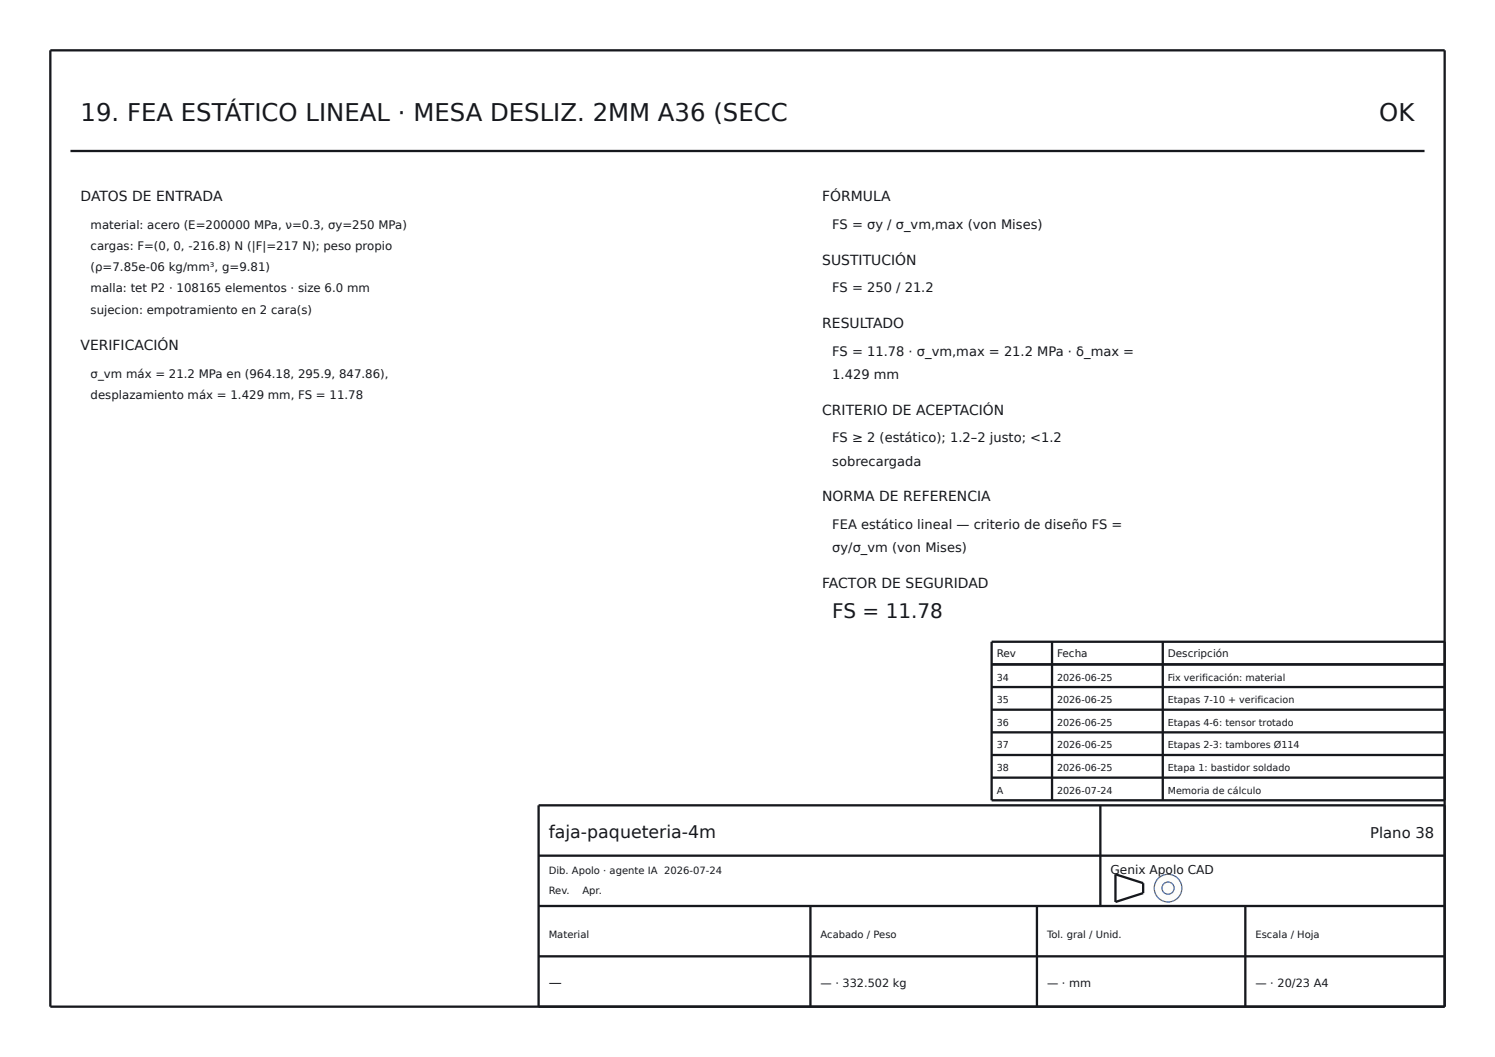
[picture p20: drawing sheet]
<svg xmlns="http://www.w3.org/2000/svg" width="297mm" height="210mm" viewBox="0 0 297 210" stroke-linecap="round" stroke-linejoin="round" font-family="sans-serif">
<defs><g id="words">
<g font-size="4.8" fill="#16181d">
<text x="16" y="24">19. FEA ESTÁTICO LINEAL · MESA DESLIZ. 2MM A36 (SECC</text>
<text x="274" y="24">OK</text>
</g>
<text font-size="4" fill="#16181d" x="165.3" y="122.8">FS = 11.78</text>
<text font-size="3.5" fill="#16181d" x="109" y="166.4">faja-paqueteria-4m</text>
<text font-size="2.9" fill="#16181d" x="272.2" y="166.4">Plano 38</text>
<g font-size="2.8" fill="#16181d">
<text x="16" y="40">DATOS DE ENTRADA</text>
<text x="163.3" y="40">FÓRMULA</text>
<text x="163.3" y="52.6">SUSTITUCIÓN</text>
<text x="163.3" y="65.2">RESULTADO</text>
<text x="16" y="69.5">VERIFICACIÓN</text>
<text x="163.3" y="82.4">CRITERIO DE ACEPTACIÓN</text>
<text x="163.3" y="99.6">NORMA DE REFERENCIA</text>
<text x="163.3" y="116.8">FACTOR DE SEGURIDAD</text>
</g>
<g font-size="2.6" fill="#16181d">
<text x="165.3" y="45.5">FS = σy / σ_vm,max (von Mises)</text>
<text x="165.3" y="58.1">FS = 250 / 21.2</text>
<text x="165.3" y="70.7">FS = 11.78 · σ_vm,max = 21.2 MPa · δ_max =</text>
<text x="165.3" y="75.3">1.429 mm</text>
<text x="165.3" y="87.9">FS ≥ 2 (estático); 1.2–2 justo; &lt;1.2</text>
<text x="165.3" y="92.5">sobrecargada</text>
<text x="165.3" y="105.1">FEA estático lineal — criterio de diseño FS =</text>
<text x="165.3" y="109.7">σy/σ_vm (von Mises)</text>
<text x="109" y="196">—</text>
</g>
<text font-size="2.4" fill="#16181d" x="220.6" y="173.6">Genix Apolo CAD</text>
<g font-size="2.3" fill="#16181d">
<text x="18" y="45.5">material: acero (E=200000 MPa, ν=0.3, σy=250 MPa)</text>
<text x="18" y="49.7">cargas: F=(0, 0, -216.8) N (|F|=217 N); peso propio</text>
<text x="18" y="53.9">(ρ=7.85e-06 kg/mm³, g=9.81)</text>
<text x="18" y="58.1">malla: tet P2 · 108165 elementos · size 6.0 mm</text>
<text x="18" y="62.3">sujecion: empotramiento en 2 cara(s)</text>
<text x="18" y="75">σ_vm máx = 21.2 MPa en (964.18, 295.9, 847.86),</text>
<text x="18" y="79.2">desplazamiento máx = 1.429 mm, FS = 11.78</text>
</g>
<g font-size="2.2" fill="#16181d">
<text x="163" y="196">— · 332.502 kg</text>
<text x="208" y="196">— · mm</text>
<text x="249.4" y="196">— · 20/23 A4</text>
</g>
<g font-size="2.1" fill="#16181d">
<text x="198" y="130.6">Rev</text>
<text x="210" y="130.6">Fecha</text>
<text x="232" y="130.6">Descripción</text>
</g>
<g font-size="2" fill="#16181d">
<text x="109" y="173.6">Dib. Apolo · agente IA 2026-07-24</text>
<text x="109" y="177.6">Rev.</text>
<text x="115.7" y="177.6">Apr.</text>
<text x="109" y="186.4">Material</text>
<text x="163" y="186.4">Acabado / Peso</text>
<text x="208" y="186.4">Tol. gral / Unid.</text>
<text x="249.4" y="186.4">Escala / Hoja</text>
</g>
<g font-size="1.9" fill="#16181d">
<text x="198" y="135.2">34</text>
<text x="210" y="135.2">2026-06-25</text>
<text x="232" y="135.2">Fix verificación: material</text>
<text x="198" y="139.7">35</text>
<text x="210" y="139.7">2026-06-25</text>
<text x="232" y="139.7">Etapas 7-10 + verificacion</text>
<text x="198" y="144.2">36</text>
<text x="198" y="148.7">37</text>
<text x="210" y="144.2">2026-06-25</text>
<text x="210" y="148.7">2026-06-25</text>
<text x="232" y="144.2">Etapas 4-6: tensor trotado</text>
<text x="232" y="148.7">Etapas 2-3: tambores Ø114</text>
<text x="198" y="153.2">38</text>
<text x="210" y="153.2">2026-06-25</text>
<text x="232" y="153.2">Etapa 1: bastidor soldado</text>
<text x="198" y="157.7">A</text>
<text x="210" y="157.7">2026-07-24</text>
<text x="232" y="157.7">Memoria de cálculo</text>
</g>
</g></defs>
<g fill="#fdfdfb" stroke="#3a5e9c" stroke-width=".25">
<circle cx="232" cy="176.4" r="2.75"/>
<circle cx="232" cy="176.4" r="1.21"/>
</g>
<g fill="none" stroke="#16181d" stroke-width=".46">
<path d="M10 10h277v190h-277zM14 30h269M197 132h90M197 136.5h90M209 127.5v31.5M231 127.5v31.5M287 127.5h-90v31.5h90M197 141h90M197 145.5h90M197 150h90M197 154.5h90M218.6 160v20"/>
<path d="M287 160h-180v40M107 180h180M107 170h180M161 180v20M206 180v20M221.6 173.7l5.5 1.8v1.9l-5.5 1.8zM247.4 180v20M107 190h180"/>
</g>
<use href="#words"/>
</svg>
